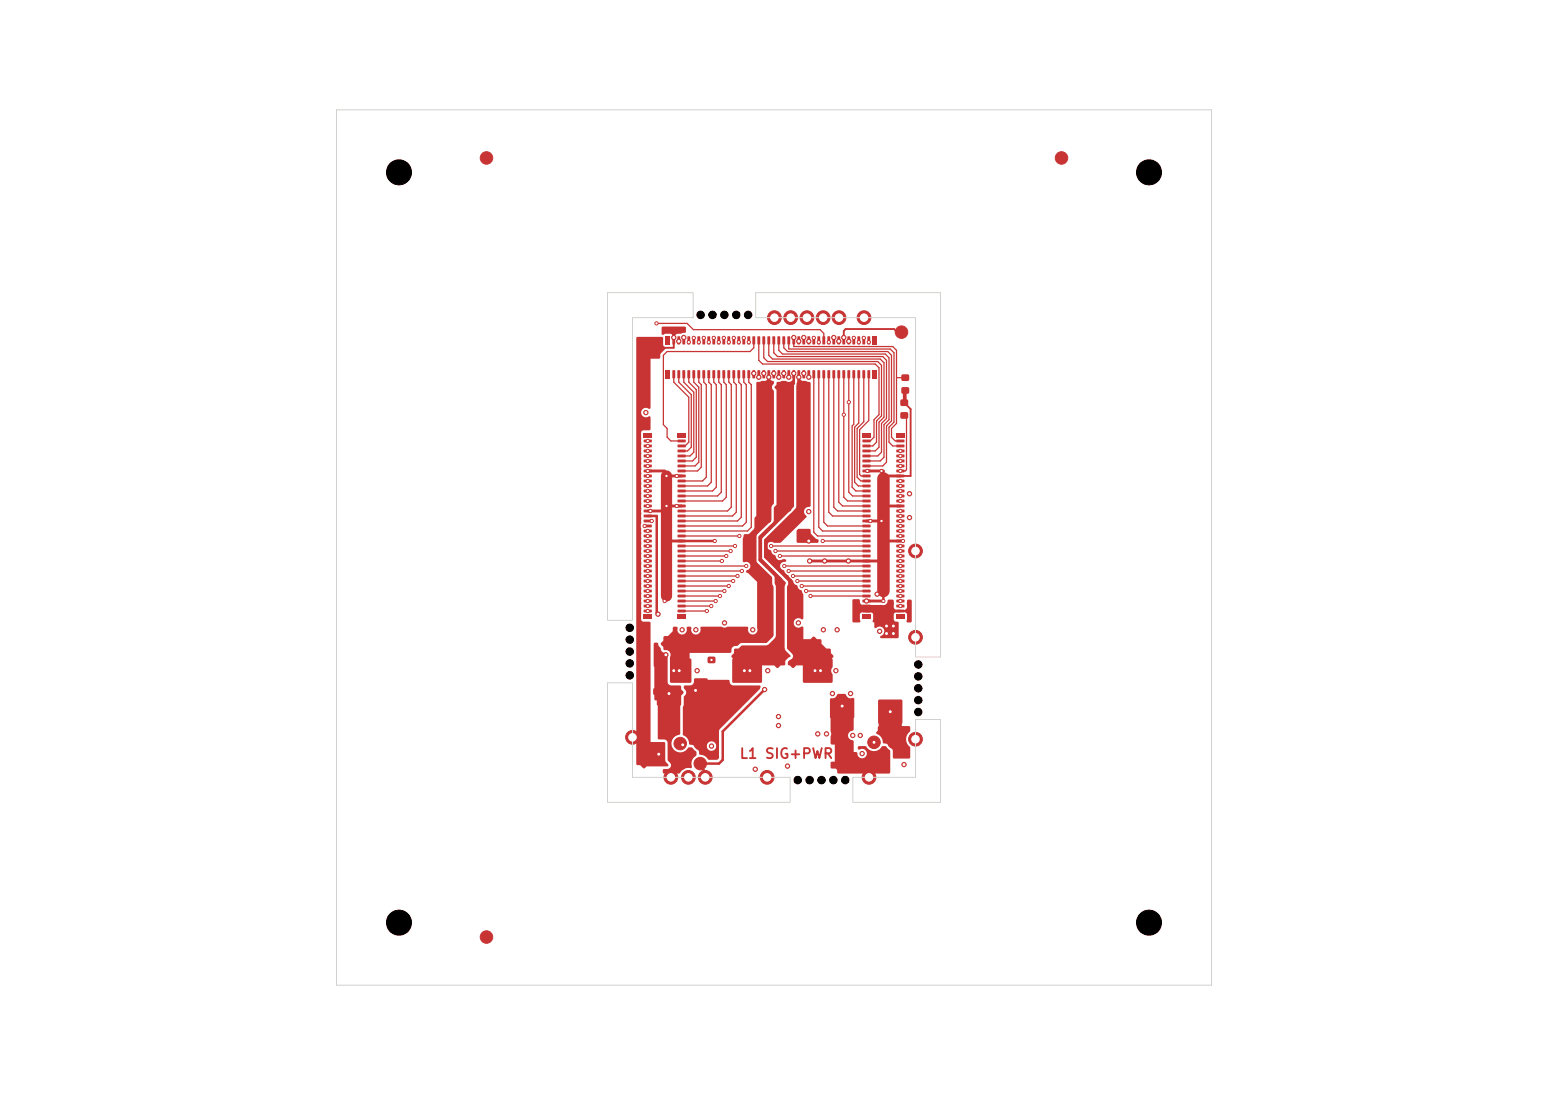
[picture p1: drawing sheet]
<svg xmlns="http://www.w3.org/2000/svg" width="297mm" height="210mm" viewBox="0 0 297 210" stroke-linecap="round" stroke-linejoin="round" font-family="sans-serif">
<defs><g id="words">
<text font-size="1.9" fill="#c83434" x="141.8" y="146">L1 SIG+PWR</text>
</g></defs>
<circle cx="134.4" cy="146.4" r="1.2" fill="#c83434" stroke="#c83434" stroke-width=".19"/>
<g fill="#c83434">
<path d="M129 64.5l.5 .1v1.5l-.5-.1z"/>
<path d="M129 71l.5 .1v1.5l-.5-.1z"/>
<path d="M130 64.5l.5 .1-.1 1.5-.4-.1z"/>
<path d="M130 71l.5 .1-.1 1.5-.4-.1z"/>
<path d="M131 64.5l.5 .1-.1 1.5-.5-.1z"/>
<path d="M131 71l.5 .1-.1 1.5-.5-.1z"/>
<path d="M131.9 64.5l.5 .1-.1 1.5-.4-.1z"/>
<path d="M131.9 71l.5 .1-.1 1.5-.4-.1z"/>
<path d="M132.9 64.5l.5 .1-.1 1.5-.5-.1z"/>
<path d="M132.9 71l.5 .1-.1 1.5-.5-.1z"/>
<path d="M133.8 64.5l.5 .1v1.5l-.5-.1z"/>
<path d="M133.8 71l.5 .1v1.5l-.5-.1z"/>
<path d="M134.8 64.5l.5 .1-.1 1.5-.4-.1z"/>
<path d="M134.8 71l.5 .1-.1 1.5-.4-.1z"/>
<path d="M135.8 64.5l.5 .1-.1 1.5-.5-.1z"/>
<path d="M135.8 71l.5 .1-.1 1.5-.5-.1z"/>
<path d="M136.7 64.5l.5 .1-.1 1.5-.4-.1z"/>
<path d="M136.7 71l.5 .1-.1 1.5-.4-.1z"/>
<path d="M137.7 64.5l.5 .1-.1 1.5-.5-.1z"/>
<path d="M137.7 71l.5 .1-.1 1.5-.5-.1z"/>
<path d="M138.6 64.5l.5 .1v1.5l-.5-.1z"/>
<path d="M138.6 71l.5 .1v1.5l-.5-.1z"/>
<path d="M139.6 64.5l.5 .1-.1 1.5-.4-.1z"/>
<path d="M139.6 71l.5 .1-.1 1.5-.4-.1z"/>
<path d="M140.6 64.5l.5 .1-.1 1.5-.5-.1z"/>
<path d="M140.6 71l.5 .1-.1 1.5-.5-.1z"/>
<path d="M141.5 64.5l.5 .1-.1 1.5-.4-.1z"/>
<path d="M141.5 71l.5 .1-.1 1.5-.4-.1z"/>
<path d="M142.5 64.5l.5 .1-.1 1.5-.5-.1z"/>
<path d="M142.5 71l.5 .1-.1 1.5-.5-.1z"/>
<path d="M143.4 64.5l.5 .1v1.5l-.5-.1z"/>
<path d="M143.4 71l.5 .1v1.5l-.5-.1z"/>
<path d="M144.4 64.5l.5 .1-.1 1.5-.4-.1z"/>
<path d="M144.4 71l.5 .1-.1 1.5-.4-.1z"/>
<path d="M145.3 64.5l.5 .1v1.5l-.5-.1z"/>
<path d="M145.3 71l.5 .1v1.5l-.5-.1z"/>
<path d="M146.3 64.5l.5 .1-.1 1.5-.4-.1z"/>
<path d="M146.3 71l.5 .1-.1 1.5-.4-.1z"/>
<path d="M147.3 64.5l.5 .1-.1 1.5-.5-.1z"/>
<path d="M147.3 71l.5 .1-.1 1.5-.5-.1z"/>
<path d="M148.2 64.5l.5 .1v1.5l-.5-.1z"/>
<path d="M148.2 71l.5 .1v1.5l-.5-.1z"/>
<path d="M149.2 64.5l.5 .1-.1 1.5-.4-.1z"/>
<path d="M149.2 71l.5 .1-.1 1.5-.4-.1z"/>
<path d="M150.1 64.5l.5 .1v1.5l-.5-.1z"/>
<path d="M150.1 71l.5 .1v1.5l-.5-.1z"/>
<path d="M151.1 64.5l.5 .1-.1 1.5-.4-.1z"/>
<path d="M151.1 71l.5 .1-.1 1.5-.4-.1z"/>
<path d="M152.1 64.5l.5 .1-.1 1.5-.5-.1z"/>
<path d="M152.1 71l.5 .1-.1 1.5-.5-.1z"/>
<path d="M153 64.5l.5 .1-.1 1.5-.4-.1z"/>
<path d="M153 71l.5 .1-.1 1.5-.4-.1z"/>
<path d="M154 64.5l.5 .1-.1 1.5-.4-.1z"/>
<path d="M154 71l.5 .1-.1 1.5-.4-.1z"/>
<path d="M154.9 64.5l.5 .1v1.5l-.5-.1z"/>
<path d="M154.9 71l.5 .1v1.5l-.5-.1z"/>
<path d="M155.9 64.5l.5 .1-.1 1.5-.4-.1z"/>
<path d="M155.9 71l.5 .1-.1 1.5-.4-.1z"/>
<path d="M156.9 64.5l.5 .1-.1 1.5-.5-.1z"/>
<path d="M156.9 71l.5 .1-.1 1.5-.5-.1z"/>
<path d="M157.8 64.5l.5 .1-.1 1.5-.4-.1z"/>
<path d="M157.8 71l.5 .1-.1 1.5-.4-.1z"/>
<path d="M158.8 64.5l.5 .1-.1 1.5-.5-.1z"/>
<path d="M158.8 71l.5 .1-.1 1.5-.5-.1z"/>
<path d="M159.7 64.5l.5 .1v1.5l-.5-.1z"/>
<path d="M159.7 71l.5 .1v1.5l-.5-.1z"/>
<path d="M160.7 64.5l.5 .1-.1 1.5-.4-.1z"/>
<path d="M160.7 71l.5 .1-.1 1.5-.4-.1z"/>
<path d="M161.7 64.5l.5 .1-.1 1.5-.5-.1z"/>
<path d="M161.7 71l.5 .1-.1 1.5-.5-.1z"/>
<path d="M162.6 64.5l.5 .1-.1 1.5-.4-.1z"/>
<path d="M162.6 71l.5 .1-.1 1.5-.4-.1z"/>
<path d="M163.6 64.5l.5 .1-.1 1.5-.5-.1z"/>
<path d="M163.6 71l.5 .1-.1 1.5-.5-.1z"/>
<path d="M164.5 64.5l.5 .1v1.5l-.5-.1z"/>
<path d="M164.5 71l.5 .1v1.5l-.5-.1z"/>
<path d="M165.5 64.5l.5 .1-.1 1.5-.4-.1z"/>
<path d="M165.5 71l.5 .1-.1 1.5-.4-.1z"/>
<path d="M166.5 64.5l.5 .1-.1 1.5-.5-.1z"/>
<path d="M166.5 71l.5 .1-.1 1.5-.5-.1z"/>
<path d="M127.7 64.5h.9v1.6h-.9z"/>
<path d="M127.7 71h.9v1.6h-.9z"/>
<path d="M167.4 64.5h.8v1.6h-.8z"/>
<path d="M167.4 71h.8v1.6h-.8z"/>
</g>
<g fill="#c83434" stroke="#c83434" stroke-width=".19">
<circle cx="167.7" cy="142.4" r="1.2"/>
<circle cx="148.4" cy="125.6" r=".72"/>
</g>
<g fill="#c83434">
<path d="M172 84.3h1.5v.5h-1.5z"/>
<path d="M165.5 84.3h1.5v.5h-1.5z"/>
<path d="M172 85.3h1.5v.4l-1.5 .1z"/>
<path d="M165.5 85.3h1.5v.4l-1.5 .1z"/>
<path d="M172 86.3l1.5-.1v.5l-1.5 .1z"/>
<path d="M165.5 86.3l1.5-.1v.5l-1.5 .1z"/>
<path d="M172 87.2h1.5v.4l-1.5 .1z"/>
<path d="M165.5 87.2h1.5v.4l-1.5 .1z"/>
<path d="M172 88.2l1.5-.1v.5l-1.5 .1z"/>
<path d="M165.5 88.2l1.5-.1v.5l-1.5 .1z"/>
<path d="M172 89.1h1.5v.5h-1.5z"/>
<path d="M165.5 89.1h1.5v.5h-1.5z"/>
<path d="M172 90.1h1.5v.4l-1.5 .1z"/>
<path d="M165.5 90.1h1.5v.4l-1.5 .1z"/>
<path d="M172 91h1.5v.5l-1.5 .1z"/>
<path d="M165.5 91h1.5v.5l-1.5 .1z"/>
<path d="M172 92h1.5v.4l-1.5 .1z"/>
<path d="M165.5 92h1.5v.4l-1.5 .1z"/>
<path d="M172 93l1.5-.1v.5l-1.5 .1z"/>
<path d="M165.5 93l1.5-.1v.5l-1.5 .1z"/>
<path d="M172 93.9h1.5v.5h-1.5z"/>
<path d="M165.5 93.9h1.5v.5h-1.5z"/>
<path d="M172 94.9h1.5v.4l-1.5 .1z"/>
<path d="M165.5 94.9h1.5v.4l-1.5 .1z"/>
<path d="M172 95.8h1.5v.5h-1.5z"/>
<path d="M165.5 95.8h1.5v.5h-1.5z"/>
<path d="M172 96.8h1.5v.4l-1.5 .1z"/>
<path d="M165.5 96.8h1.5v.4l-1.5 .1z"/>
<path d="M172 97.8l1.5-.1v.5l-1.5 .1z"/>
<path d="M165.5 97.8l1.5-.1v.5l-1.5 .1z"/>
<path d="M172 98.7h1.5v.5h-1.5z"/>
<path d="M165.5 98.7h1.5v.5h-1.5z"/>
<path d="M172 99.7h1.5v.4l-1.5 .1z"/>
<path d="M165.5 99.7h1.5v.4l-1.5 .1z"/>
<path d="M172 100.6h1.5v.5h-1.5z"/>
<path d="M165.5 100.6h1.5v.5h-1.5z"/>
<path d="M172 101.6h1.5v.4l-1.5 .1z"/>
<path d="M165.5 101.6h1.5v.4l-1.5 .1z"/>
<path d="M172 102.6l1.5-.1v.5l-1.5 .1z"/>
<path d="M165.5 102.6l1.5-.1v.5l-1.5 .1z"/>
<path d="M172 103.5h1.5v.4l-1.5 .1z"/>
<path d="M165.5 103.5h1.5v.4l-1.5 .1z"/>
<path d="M172 104.5h1.5v.4l-1.5 .1z"/>
<path d="M165.5 104.5h1.5v.4l-1.5 .1z"/>
<path d="M172 105.4h1.5v.5h-1.5z"/>
<path d="M165.5 105.4h1.5v.5h-1.5z"/>
<path d="M172 106.4h1.5v.4l-1.5 .1z"/>
<path d="M165.5 106.4h1.5v.4l-1.5 .1z"/>
<path d="M172 107.4l1.5-.1v.5l-1.5 .1z"/>
<path d="M165.5 107.4l1.5-.1v.5l-1.5 .1z"/>
<path d="M172 108.3h1.5v.4l-1.5 .1z"/>
<path d="M165.5 108.3h1.5v.4l-1.5 .1z"/>
<path d="M172 109.3l1.5-.1v.5l-1.5 .1z"/>
<path d="M165.5 109.3l1.5-.1v.5l-1.5 .1z"/>
<path d="M172 110.2h1.5v.5h-1.5z"/>
<path d="M165.5 110.2h1.5v.5h-1.5z"/>
<path d="M172 111.2h1.5v.4l-1.5 .1z"/>
<path d="M165.5 111.2h1.5v.4l-1.5 .1z"/>
<path d="M172 112.2l1.5-.1v.5l-1.5 .1z"/>
<path d="M165.5 112.2l1.5-.1v.5l-1.5 .1z"/>
<path d="M172 113.1h1.5v.4l-1.5 .1z"/>
<path d="M165.5 113.1h1.5v.4l-1.5 .1z"/>
<path d="M172 114.1l1.5-.1v.5l-1.5 .1z"/>
<path d="M165.5 114.1l1.5-.1v.5l-1.5 .1z"/>
<path d="M172 115h1.5v.5h-1.5z"/>
<path d="M165.5 115h1.5v.5h-1.5z"/>
<path d="M172 116h1.5v.4l-1.5 .1z"/>
<path d="M165.5 116h1.5v.4l-1.5 .1z"/>
<path d="M172 117l1.5-.1v.5l-1.5 .1z"/>
<path d="M165.5 117l1.5-.1v.5l-1.5 .1z"/>
<path d="M172 83h1.5v.8h-1.5z"/>
<path d="M165.5 83h1.5v.8h-1.5z"/>
<path d="M172 117.9h1.5v.8h-1.5z"/>
<path d="M165.5 117.9h1.5v.8h-1.5z"/>
<path d="M172.8 79.1h1.4v1.1h-1.4z"/>
<path d="M172.8 76.7h1.4v1.1h-1.4z"/>
</g>
<g fill="#c83434" stroke="#c83434" stroke-width=".19">
<circle cx="121.4" cy="141.4" r="1.32"/>
<circle cx="128.7" cy="149.1" r="1.32"/>
<circle cx="93.3" cy="30.3" r="1.2"/>
</g>
<g fill="#c83434">
<path d="M135.8 123.6h1.4v1.1h-1.4z"/>
<path d="M135.8 126h1.4v1.1h-1.4z"/>
</g>
<g fill="#c83434" stroke="#c83434" stroke-width=".19">
<circle cx="165.8" cy="60.9" r="1.32"/>
<circle cx="157.9" cy="60.9" r="1.32"/>
<circle cx="167.7" cy="146.2" r="1.2"/>
</g>
<g fill="#c83434">
<path d="M130 84.3h1.5l.1 .5h-1.5z"/>
<path d="M123.5 84.3h1.5l.1 .5h-1.5z"/>
<path d="M130 85.3h1.5l.1 .4-1.5 .1z"/>
<path d="M123.5 85.3h1.5l.1 .4-1.5 .1z"/>
<path d="M130 86.3l1.5-.1 .1 .5-1.5 .1z"/>
<path d="M123.5 86.3l1.5-.1 .1 .5-1.5 .1z"/>
<path d="M130 87.2h1.5l.1 .4-1.5 .1z"/>
<path d="M123.5 87.2h1.5l.1 .4-1.5 .1z"/>
<path d="M130 88.2l1.5-.1 .1 .5-1.5 .1z"/>
<path d="M123.5 88.2l1.5-.1 .1 .5-1.5 .1z"/>
<path d="M130 89.1h1.5l.1 .5h-1.5z"/>
<path d="M123.5 89.1h1.5l.1 .5h-1.5z"/>
<path d="M130 90.1h1.5l.1 .4-1.5 .1z"/>
<path d="M123.5 90.1h1.5l.1 .4-1.5 .1z"/>
<path d="M130 91h1.5l.1 .5-1.5 .1z"/>
<path d="M123.5 91h1.5l.1 .5-1.5 .1z"/>
<path d="M130 92h1.5l.1 .4-1.5 .1z"/>
<path d="M123.5 92h1.5l.1 .4-1.5 .1z"/>
<path d="M130 93l1.5-.1 .1 .5-1.5 .1z"/>
<path d="M123.5 93l1.5-.1 .1 .5-1.5 .1z"/>
<path d="M130 93.9h1.5l.1 .5h-1.5z"/>
<path d="M123.5 93.9h1.5l.1 .5h-1.5z"/>
<path d="M130 94.9h1.5l.1 .4-1.5 .1z"/>
<path d="M123.5 94.9h1.5l.1 .4-1.5 .1z"/>
<path d="M130 95.8h1.5l.1 .5h-1.5z"/>
<path d="M123.5 95.8h1.5l.1 .5h-1.5z"/>
<path d="M130 96.8h1.5l.1 .4-1.5 .1z"/>
<path d="M123.5 96.8h1.5l.1 .4-1.5 .1z"/>
<path d="M130 97.8l1.5-.1 .1 .5-1.5 .1z"/>
<path d="M123.5 97.8l1.5-.1 .1 .5-1.5 .1z"/>
<path d="M130 98.7h1.5l.1 .5h-1.5z"/>
<path d="M123.5 98.7h1.5l.1 .5h-1.5z"/>
<path d="M130 99.7h1.5l.1 .4-1.5 .1z"/>
<path d="M123.5 99.7h1.5l.1 .4-1.5 .1z"/>
<path d="M130 100.6h1.5l.1 .5h-1.5z"/>
<path d="M123.5 100.6h1.5l.1 .5h-1.5z"/>
<path d="M130 101.6h1.5l.1 .4-1.5 .1z"/>
<path d="M123.5 101.6h1.5l.1 .4-1.5 .1z"/>
<path d="M130 102.6l1.5-.1 .1 .5-1.5 .1z"/>
<path d="M123.5 102.6l1.5-.1 .1 .5-1.5 .1z"/>
<path d="M130 103.5h1.5l.1 .4-1.5 .1z"/>
<path d="M123.5 103.5h1.5l.1 .4-1.5 .1z"/>
<path d="M130 104.5h1.5l.1 .4-1.5 .1z"/>
<path d="M123.5 104.5h1.5l.1 .4-1.5 .1z"/>
<path d="M130 105.4h1.5l.1 .5h-1.5z"/>
<path d="M123.5 105.4h1.5l.1 .5h-1.5z"/>
<path d="M130 106.4h1.5l.1 .4-1.5 .1z"/>
<path d="M123.5 106.4h1.5l.1 .4-1.5 .1z"/>
<path d="M130 107.4l1.5-.1 .1 .5-1.5 .1z"/>
<path d="M123.5 107.4l1.5-.1 .1 .5-1.5 .1z"/>
<path d="M130 108.3h1.5l.1 .4-1.5 .1z"/>
<path d="M123.5 108.3h1.5l.1 .4-1.5 .1z"/>
<path d="M130 109.3l1.5-.1 .1 .5-1.5 .1z"/>
<path d="M123.5 109.3l1.5-.1 .1 .5-1.5 .1z"/>
<path d="M130 110.2h1.5l.1 .5h-1.5z"/>
<path d="M123.5 110.2h1.5l.1 .5h-1.5z"/>
<path d="M130 111.2h1.5l.1 .4-1.5 .1z"/>
<path d="M123.5 111.2h1.5l.1 .4-1.5 .1z"/>
<path d="M130 112.2l1.5-.1 .1 .5-1.5 .1z"/>
<path d="M123.5 112.2l1.5-.1 .1 .5-1.5 .1z"/>
<path d="M130 113.1h1.5l.1 .4-1.5 .1z"/>
<path d="M123.5 113.1h1.5l.1 .4-1.5 .1z"/>
<path d="M130 114.1l1.5-.1 .1 .5-1.5 .1z"/>
<path d="M123.5 114.1l1.5-.1 .1 .5-1.5 .1z"/>
<path d="M130 115h1.5l.1 .5h-1.5z"/>
<path d="M123.5 115h1.5l.1 .5h-1.5z"/>
<path d="M130 116h1.5l.1 .4-1.5 .1z"/>
<path d="M123.5 116h1.5l.1 .4-1.5 .1z"/>
<path d="M130 117l1.5-.1 .1 .5-1.5 .1z"/>
<path d="M123.5 117l1.5-.1 .1 .5-1.5 .1z"/>
<path d="M130 83h1.6v.8h-1.6z"/>
<path d="M123.5 83h1.6v.8h-1.6z"/>
<path d="M130 117.9h1.6v.8h-1.6z"/>
<path d="M123.5 117.9h1.6v.8h-1.6z"/>
</g>
<g fill="#c83434" stroke="#c83434" stroke-width=".19">
<circle cx="151.7" cy="60.9" r="1.32"/>
<circle cx="132.1" cy="149.1" r="1.32"/>
<circle cx="130.5" cy="142.6" r="1.2"/>
<circle cx="134.4" cy="142.6" r="1.2"/>
<circle cx="93.3" cy="179.7" r="1.2"/>
<circle cx="154.8" cy="60.9" r="1.32"/>
<circle cx="175.7" cy="105.7" r="1.32"/>
<circle cx="130.5" cy="146.4" r="1.2"/>
<circle cx="147.2" cy="149.1" r="1.32"/>
<circle cx="203.7" cy="30.3" r="1.2"/>
<circle cx="135.3" cy="149.1" r="1.32"/>
<circle cx="136.4" cy="122" r=".72"/>
</g>
<g fill="#c83434">
<path d="M173 71.9h1.4v1.1h-1.4z"/>
<path d="M173 74.3h1.4v1.1h-1.4z"/>
</g>
<g fill="#c83434" stroke="#c83434" stroke-width=".19">
<circle cx="155.6" cy="124.2" r=".72"/>
<circle cx="148.6" cy="60.9" r="1.32"/>
<circle cx="161" cy="60.9" r="1.32"/>
<circle cx="175.7" cy="141.8" r="1.32"/>
<circle cx="175.7" cy="122.2" r="1.32"/>
<circle cx="173" cy="63.7" r="1.2"/>
<circle cx="171.5" cy="142.4" r="1.2"/>
<circle cx="166.7" cy="149.1" r="1.32"/>
<circle cx="146.7" cy="132.2" r=".42"/>
<circle cx="126.4" cy="144.6" r=".42"/>
<circle cx="129.3" cy="64.7" r=".42"/>
<circle cx="169.1" cy="90.3" r=".31"/>
<circle cx="167" cy="99.9" r=".31"/>
<circle cx="131.2" cy="64.7" r=".42"/>
<circle cx="169.5" cy="115.3" r=".31"/>
<circle cx="165.4" cy="144.5" r=".42"/>
<circle cx="166.4" cy="90.3" r=".31"/>
<circle cx="155.2" cy="98.1" r=".42"/>
<circle cx="150.4" cy="71.6" r=".42"/>
<circle cx="129.8" cy="97" r=".31"/>
<circle cx="125" cy="99.9" r=".31"/>
<circle cx="127.9" cy="91.3" r=".31"/>
<circle cx="155.3" cy="107.6" r=".42"/>
<circle cx="136.5" cy="143.1" r=".42"/>
<circle cx="149.4" cy="137.4" r=".42"/>
<circle cx="158.2" cy="107.6" r=".42"/>
<circle cx="159.7" cy="133" r=".42"/>
<circle cx="127.5" cy="115.3" r=".31"/>
<circle cx="124.8" cy="98" r=".31"/>
<circle cx="169.1" cy="99.9" r=".31"/>
<circle cx="166.2" cy="115.3" r=".42"/>
<circle cx="151.3" cy="72.3" r=".42"/>
<circle cx="124.3" cy="115.3" r=".31"/>
<circle cx="124.3" cy="90.3" r=".31"/>
<circle cx="165" cy="141.1" r=".42"/>
<circle cx="163.2" cy="133" r=".42"/>
<circle cx="144.9" cy="147.5" r=".42"/>
<circle cx="149.4" cy="139.2" r=".42"/>
<circle cx="173.3" cy="103.8" r=".31"/>
<circle cx="127.9" cy="97" r=".31"/>
<circle cx="173.4" cy="146.6" r=".42"/>
<circle cx="156.9" cy="140.8" r=".42"/>
<circle cx="129.8" cy="91.3" r=".31"/>
<circle cx="124.3" cy="107.6" r=".31"/>
<circle cx="137.1" cy="103.8" r=".31"/>
<circle cx="130.2" cy="65.5" r=".42"/>
<circle cx="162.8" cy="107.6" r=".42"/>
<circle cx="158.6" cy="140.8" r=".42"/>
<circle cx="168.3" cy="113.9" r=".42"/>
<circle cx="163.6" cy="141.1" r=".42"/>
<circle cx="123.9" cy="79.1" r=".42"/>
<circle cx="151.1" cy="146.9" r=".42"/>
<circle cx="131" cy="142.8" r=".42"/>
<circle cx="124.3" cy="84.6" r=".31"/>
<circle cx="132.2" cy="65.6" r=".31"/>
<circle cx="133.1" cy="64.8" r=".31"/>
<circle cx="124.3" cy="85.5" r=".31"/>
<circle cx="134.1" cy="65.6" r=".31"/>
<circle cx="124.3" cy="86.5" r=".31"/>
<circle cx="124.3" cy="87.4" r=".31"/>
<circle cx="135" cy="64.8" r=".31"/>
<circle cx="136" cy="65.6" r=".31"/>
<circle cx="124.3" cy="88.4" r=".31"/>
<circle cx="124.3" cy="89.4" r=".31"/>
<circle cx="136.9" cy="64.8" r=".31"/>
<circle cx="137.9" cy="65.6" r=".31"/>
<circle cx="124.3" cy="91.3" r=".31"/>
<circle cx="138.9" cy="64.8" r=".31"/>
<circle cx="124.3" cy="92.2" r=".31"/>
<circle cx="124.3" cy="93.2" r=".31"/>
<circle cx="139.8" cy="65.6" r=".31"/>
<circle cx="124.3" cy="94.2" r=".31"/>
<circle cx="140.8" cy="64.8" r=".31"/>
<circle cx="141.7" cy="65.6" r=".31"/>
<circle cx="124.3" cy="95.1" r=".31"/>
<circle cx="142.7" cy="64.8" r=".31"/>
<circle cx="124.3" cy="96.1" r=".31"/>
<circle cx="143.7" cy="65.6" r=".31"/>
<circle cx="124.3" cy="97" r=".31"/>
<circle cx="144.6" cy="71.6" r=".42"/>
<circle cx="155.2" cy="103.8" r=".42"/>
<circle cx="145.6" cy="72.3" r=".42"/>
<circle cx="146.5" cy="71.6" r=".42"/>
<circle cx="129.3" cy="128.6" r=".42"/>
<circle cx="147.5" cy="72.3" r=".42"/>
<circle cx="130.3" cy="128.6" r=".42"/>
<circle cx="160.4" cy="128.6" r=".42"/>
<circle cx="139" cy="119.5" r=".42"/>
<circle cx="144.4" cy="120.8" r=".42"/>
<circle cx="136.5" cy="126.6" r=".31"/>
<circle cx="174.5" cy="99.3" r=".42"/>
<circle cx="168.8" cy="121.1" r=".42"/>
<circle cx="133.5" cy="120.8" r=".42"/>
<circle cx="130.9" cy="120.8" r=".42"/>
<circle cx="148.5" cy="71.6" r=".42"/>
<circle cx="147.3" cy="128.6" r=".42"/>
<circle cx="167.7" cy="142.4" r=".42"/>
<circle cx="174.5" cy="94.7" r=".42"/>
<circle cx="158" cy="120.8" r=".42"/>
<circle cx="153.2" cy="119.5" r=".42"/>
<circle cx="160.6" cy="120.8" r=".42"/>
<circle cx="133.8" cy="128.6" r=".42"/>
<circle cx="149.4" cy="72.3" r=".42"/>
<circle cx="152.3" cy="64.7" r=".42"/>
<circle cx="143.9" cy="128.6" r=".42"/>
<circle cx="152.3" cy="71.6" r=".42"/>
<circle cx="142.8" cy="128.6" r=".42"/>
<circle cx="172.7" cy="114.3" r=".31"/>
<circle cx="153.3" cy="65.5" r=".42"/>
<circle cx="157.4" cy="128.6" r=".42"/>
<circle cx="156.4" cy="128.6" r=".42"/>
<circle cx="153.3" cy="72.3" r=".42"/>
<circle cx="154.2" cy="64.7" r=".42"/>
<circle cx="172.7" cy="115.3" r=".31"/>
<circle cx="154.2" cy="71.6" r=".42"/>
<circle cx="172.7" cy="116.2" r=".31"/>
<circle cx="155.2" cy="65.5" r=".42"/>
<circle cx="155.2" cy="72.3" r=".42"/>
<circle cx="172.7" cy="93.2" r=".31"/>
<circle cx="156.1" cy="64.8" r=".31"/>
<circle cx="157.1" cy="65.6" r=".31"/>
<circle cx="172.7" cy="92.2" r=".31"/>
<circle cx="126" cy="62" r=".31"/>
<circle cx="123.7" cy="100.9" r=".31"/>
<circle cx="172.7" cy="90.3" r=".31"/>
<circle cx="159" cy="65.6" r=".31"/>
<circle cx="160" cy="64.7" r=".42"/>
<circle cx="151.3" cy="109.5" r=".31"/>
<circle cx="152.1" cy="110.5" r=".31"/>
<circle cx="160.9" cy="65.5" r=".42"/>
<circle cx="161.9" cy="64.7" r=".42"/>
<circle cx="161.9" cy="79.5" r=".31"/>
<circle cx="162.9" cy="65.5" r=".42"/>
<circle cx="153" cy="111.4" r=".31"/>
<circle cx="162.9" cy="77.1" r=".31"/>
<circle cx="163.8" cy="64.8" r=".31"/>
<circle cx="172.7" cy="89.4" r=".31"/>
<circle cx="164.8" cy="65.6" r=".31"/>
<circle cx="172.7" cy="88.4" r=".31"/>
<circle cx="165.7" cy="64.8" r=".31"/>
<circle cx="172.7" cy="87.4" r=".31"/>
<circle cx="172.7" cy="86.5" r=".31"/>
<circle cx="166.7" cy="65.6" r=".31"/>
<circle cx="172.7" cy="94.2" r=".31"/>
<circle cx="172.7" cy="95.1" r=".31"/>
<circle cx="172.7" cy="96.1" r=".31"/>
<circle cx="172.7" cy="98" r=".31"/>
<circle cx="172.7" cy="99" r=".31"/>
<circle cx="172.7" cy="99.9" r=".31"/>
<circle cx="172.7" cy="100.9" r=".31"/>
<circle cx="172.7" cy="101.8" r=".31"/>
<circle cx="172.7" cy="102.8" r=".31"/>
<circle cx="157.9" cy="103.8" r=".31"/>
<circle cx="172.7" cy="104.7" r=".31"/>
<circle cx="147.9" cy="104.7" r=".31"/>
<circle cx="172.7" cy="105.7" r=".31"/>
<circle cx="148.8" cy="105.7" r=".31"/>
<circle cx="172.7" cy="106.6" r=".31"/>
<circle cx="149.6" cy="106.6" r=".31"/>
<circle cx="172.7" cy="107.6" r=".31"/>
<circle cx="172.7" cy="108.6" r=".31"/>
<circle cx="150.5" cy="108.6" r=".31"/>
<circle cx="172.7" cy="109.5" r=".31"/>
<circle cx="172.7" cy="110.5" r=".31"/>
<circle cx="172.7" cy="111.4" r=".31"/>
<circle cx="172.7" cy="112.4" r=".31"/>
<circle cx="153.8" cy="112.4" r=".31"/>
<circle cx="172.7" cy="113.3" r=".31"/>
<circle cx="154.7" cy="113.3" r=".31"/>
<circle cx="155.5" cy="114.3" r=".31"/>
<circle cx="170.1" cy="121.5" r=".42"/>
<circle cx="171.4" cy="120.1" r=".42"/>
<circle cx="171.4" cy="121.5" r=".42"/>
<circle cx="170.1" cy="120.1" r=".42"/>
<circle cx="133.5" cy="132.4" r=".42"/>
<circle cx="127.8" cy="125.6" r=".42"/>
<circle cx="128.4" cy="133" r=".42"/>
<circle cx="161.6" cy="135.4" r=".42"/>
<circle cx="126.2" cy="117.8" r=".42"/>
<circle cx="124.3" cy="101.8" r=".31"/>
<circle cx="141.9" cy="102.8" r=".31"/>
<circle cx="124.3" cy="102.8" r=".31"/>
<circle cx="124.3" cy="103.8" r=".31"/>
<circle cx="141" cy="104.7" r=".31"/>
<circle cx="124.3" cy="104.7" r=".31"/>
<circle cx="140.2" cy="105.7" r=".31"/>
<circle cx="124.3" cy="105.7" r=".31"/>
<circle cx="139.3" cy="106.6" r=".31"/>
<circle cx="124.3" cy="106.6" r=".31"/>
<circle cx="138.5" cy="107.6" r=".31"/>
<circle cx="143.2" cy="108.6" r=".31"/>
<circle cx="124.3" cy="108.6" r=".31"/>
<circle cx="142.3" cy="109.5" r=".31"/>
<circle cx="124.3" cy="109.5" r=".31"/>
<circle cx="141.5" cy="110.5" r=".31"/>
<circle cx="124.3" cy="110.5" r=".31"/>
<circle cx="140.7" cy="111.4" r=".31"/>
<circle cx="124.3" cy="111.4" r=".31"/>
<circle cx="139.8" cy="112.4" r=".31"/>
<circle cx="124.3" cy="112.4" r=".31"/>
<circle cx="139" cy="113.3" r=".31"/>
<circle cx="124.3" cy="113.3" r=".31"/>
<circle cx="138.1" cy="114.3" r=".31"/>
<circle cx="124.3" cy="114.3" r=".31"/>
<circle cx="137.3" cy="115.3" r=".31"/>
<circle cx="136.5" cy="116.2" r=".31"/>
<circle cx="124.3" cy="116.2" r=".31"/>
<circle cx="135.6" cy="117.2" r=".31"/>
<circle cx="124.3" cy="117.2" r=".31"/>
<circle cx="170.8" cy="136.5" r=".42"/>
</g>
<path d="M147.5 72.2v1.3M152.3 72.2v1.3l-.9 .9M153.3 72.2v1.4M124.3 99h1.7v18.5l.2 .3M127.5 90.3v25M169.5 90.3v25M130.8 103.8h6.3M166.2 116.2v1h6.5M128.4 133v12.7l.7 .7h1.4M146.7 132.2l-8 8.1v5.4l-.8 .7h-3.5M134.7 147.4l.6 .6" fill="none" stroke="#c83434" stroke-width=".48"/>
<path d="M129.3 65.9v.8h-6.6v77l1 .9h2.7M173 63.7h-.9l-.6-.6h-9.3l-.3 .4v1.4M173.5 77.2l1.2 1.3v12.8h-2M122.4 141.4h.3" fill="none" stroke="#c83434" stroke-width=".36"/>
<g fill="none" stroke="#c83434" stroke-width=".24">
<path d="M126 62h5.8l1.2 1.2h24.3l.8 .7v1.4M129.3 71.8v1.5l2.9 2.9v8.6l-.8 .7h-.6M130.2 71.8v1.5l2.4 2.4v10.1l-.7 .7h-1.1M131.2 71.8v1.5l1.9 1.9v11.5l-.7 .7h-1.6M132.2 71.8v1.5l1.4 1.4v13l-.7 .7h-2.1M133.1 71.8v1.5l1 1v14.3l-.7 .8h-2.6M134.1 71.8v1.5l.4 .5v15.8l-.7 .7h-3M135 71.8v1.5l.5 .5v17.7l-.7 .7h-4M136 71.8v1.5l.5 .5v18.7l-.8 .7h-4.9M136.9 71.8v1.5l.5 .5v19.6l-.7 .8h-5.9M137.9 71.8v1.5l.5 .5v20.6l-.7 .7h-6.9M138.9 71.8v1.5l.4 .5v21.6l-.7 .7h-7.8"/>
<path d="M139.8 71.8v1.5l.5 .5v23.5l-.7 .7h-8.8M140.8 71.8v1.5l.5 .5v24.4l-.8 .8h-9.7M141.7 71.8v1.5l.5 .5v25.4l-.7 .7h-10.7M142.7 71.8v1.5l.5 .5v26.4l-.7 .7h-11.7M143.7 71.8v1.5l.4 .5v27.3l-.7 .7h-12.6M144.6 65.9v.8l-.7 .7h-15.9l-.7 .7v13.4l.7 .7v1.6l.7 .8h2.1M145.6 65.9v3.2l.7 .7h21.6l.7 .7v9l-.9 1v3.3l-.7 .8h-.8M146.5 65.9v2.7l.8 .7h21.1l.7 .8v9.7l-.9 .9v4.1l-.8 .7h-1.2M147.5 65.9v2.2l.7 .8h20.7l.7 .7v10.4l-1 1v4.8l-.7 .7h-1.7M148.5 65.9v1.8l.7 .7h20.2l.7 .7v11.2l-1 .9v5.5l-.7 .7h-2.2M149.4 65.9v1.3l.7 .7h19.7l.8 .7v11.9l-1 1v6.2l-.7 .7h-2.7M150.4 65.9v.8l.7 .7h19.2l.7 .7v12.6l-.9 1v6.9l-.7 .8h-3.2"/>
<path d="M151.3 65.9v1h19.5l.7 .8v13.3l-.9 .9v2.9l.7 .7h1.4M152.3 65.9v.6h19l.7 .7v14l-1 1v1.6l.8 .8h.9M156.1 71.8v30.3l.8 .7h9.3M157.1 72.3v28.8l.7 .7h8.4M158.1 72.3v27.9l.7 .7h7.4M159 72.3v25.9l.7 .8h6.5M160 72.3v25l.7 .7h5.5M160.9 72.3v24l.8 .7h4.5M161.9 72.3v23.1l.7 .7h3.6M162.9 72.3v22.1l.7 .7h2.6M163.8 72.3v9.1l-.3 .3v11.7l.7 .8h2M164.8 72.3v8.8l-.8 .8v10.6l.7 .7h1.5"/>
<path d="M165.7 72.3v8.6l-1.2 1.3v9.3l.7 .7h1M166.7 72.3v8.4l-1.8 1.7v8.6l.3 .3h1M172 72.4h1.7M173.5 79.7l.4 .4v10l-.2 .2h-1M130.8 102.8h11.1M130.8 109.5h11.5M130.8 110.5h10.7M130.8 111.4h9.9M130.8 104.7h10.2M130.8 105.7h9.4M130.8 106.6h8.5M130.8 108.6h12.4"/>
<path d="M130.8 112.4h9M130.8 113.3h8.2M130.8 114.3h7.3M130.8 107.6h7.7M130.8 115.3h6.5M130.8 116.2h5.7M130.8 117.2h4.8M147.9 104.7h18.3M148.8 105.7h17.4M149.6 106.6h16.6M150.5 108.6h15.7M151.3 109.5h14.9"/>
<path d="M152.1 110.5h14.1M153 111.4h13.2M153.8 112.4h12.4M154.7 113.3h11.5M155.5 114.3h10.7M157.9 103.8h8.3"/>
</g>
<path d="M173.6 74.9v2.3M147.5 99.8l-2.7 2.6v5.6l3 2.9v1.7M151.4 97.6l-5.5 5.5v4.3l3.8 3.7v1.5M153.3 97.4l-6.4 6.3v3.1l4.7 4.6v1.2M133.5 132.4v8.3l.9 .9v1" fill="none" stroke="#c83434" stroke-width=".72"/>
<path d="M124.3 90.3h3.2M124.3 98h3.2M127.5 97h3.3M127.5 91.3h3.3M166.2 99.9h3.3M166.2 90.3h3.3M169.5 97h3.2M169.5 91.3h3.2M127.5 103.8h3.3M155.3 107.6h14.2M166.2 115.3h3.3M169.5 103.8h3.2" fill="none" stroke="#c83434" stroke-width=".55"/>
<path d="M169.5 91.8v21.5" fill="none" stroke="#c83434" stroke-width="2.4"/>
<path d="M127.9 91.3v23" fill="none" stroke="#c83434" stroke-width="2.2"/>
<path d="M147.8 112.6v9.1l-1 1h-15.8l-1.2 1.2v4.7M149.7 112.6v11.5l-1 1h-4.2l-1.2 1.2v2.3M151.6 112.6v11.5l1 1h3.1l1.2 1.2v2.3" fill="none" stroke="#c83434" stroke-width="1.2"/>
<path d="M147.5 73.5v26.3M151.4 74.4v23.2M153.3 73.6v23.8" fill="none" stroke="#c83434" stroke-width=".96"/>
<path d="M170.1 117.2v2.9M127.8 125.6v6.8l.6 .6M161.6 135.4v10.1l.9 .9h5.2v-.2M170.8 136.5v4l.7 .7v1.2M129.7 147l-1 1M167.4 147.3l-.7 .7" fill="none" stroke="#c83434" stroke-width=".6"/>
<g fill="#c83434">
<path d="M163.6 115l1.1-.1 .3 .2a.82 .82 0 0 0 .9 1l3.3-.1a.86 .86 0 0 0 1.1-.9l1.1-.1 .1 .8a.91 .91 0 0 0 .4 1.1l.1 .1 .1 .3-.6 .4v1.1a.67 .67 0 0 0 .8 .5l.1 3-3.3 .1a.33 .33 0 0 1-.2-.4 .33 .33 0 0 1 .4-.2 .93 .93 0 0 0 .1-1.4 .93 .93 0 0 0-1.4 .1l-.2-.1-.1-1-.3-.2 .1-1.3-.3-.4h-1.9l-.3 .4v1.4h-1.4z"/>
<path d="M174.1 115.1l.6-.1 .2 .2v3.9l-.1 .3h-.7l-.2-.2 .1-1.3-.3-.4a.26 .26 0 0 1-.3-.2 .26 .26 0 0 1 .1-.3 .87 .87 0 0 0 .5-1.3z"/>
<path d="M131.2 131.6l1.2-.1a.78 .78 0 0 0 .8-.8v-.4l.1-.2h2.2l.3 .3h3.9l.3 .1v.4a.73 .73 0 0 0 .7 .6h5a.45 .45 0 0 1 0 .7l-7.6 7.6-.2 .4v5.2l-.4 .3-1.7-.1a1.81 1.81 0 0 0-1.6-.9l-.2-.9-.9-.8h2.5a.9 .9 0 0 0 1.2 1 .9 .9 0 0 0 .4-1.5 .9 .9 0 0 0-1.5 .3l-.1 .2-2.7-.1a.6 .6 0 0 1-.8-.8 1.86 1.86 0 0 0-1.1-1.1v-5.4l.2-.4v-1.5l.2-.4a.99 .99 0 0 0-.2-1.4z"/>
<path d="M174.6 141.1l.3 .1v1.1l-.1 .2-.3-.1-.2-.5z"/>
<path d="M145.2 73.3l1.7-.3 .6-.5 .4 .4 .4 .2a.47 .47 0 0 1-.1 .8 1 1 0 0 0 .3 1.2v21.4l-.5 .8-.1 2.6-2.6 2.5-.2 .4-.1 .4 .1 4.5 3 3.1v1.2l.3 .6v9.3l-1.4 1.4h-4.7l-.9 .6a.94 .94 0 0 0-1.1 1.2l-.2 .1h-7.8v1.1l.4 .2v4.2l-.3 .3h-3.6l-.2-.1-.1-4.8a1.02 1.02 0 0 0-.1-1.1 1.02 1.02 0 0 0-1-.4l-.1-.5-.5-.7 .5-.5v-.7l.2-.2h.7l.9-.9 .1-.9h.6l.2 .2a.94 .94 0 0 0 .9 1.3 .94 .94 0 0 0 .8-1.3l.2-.2h.5l.3 .2a.92 .92 0 0 0 .8 1.3 .92 .92 0 0 0 .9-1.3l.2-.2h3.8a1.15 1.15 0 0 0 1.3 0h3.6l.2 .1a1.04 1.04 0 0 0 .8 1.4 1.1 1.1 0 0 0 1-1.5v-8.6l-1.8-1.7a.3 .3 0 0 1-.4-.3 .3 .3 0 0 1 .4-.3 .85 .85 0 0 0 .3-1.2 .85 .85 0 0 0-1.2-.3l-.1-.2v-4.2l.2-.8 .1-.2 1-.1 .9-.8 .1-2.1 .3-.4v-25.5z"/>
<path d="M125.5 123.3h.7l.8 1.7 .9 .2 .2 .3-.1 5.2 .2 .4 .5 .4h1.9l.1 .7 .4 .5v.3l-.4 .4v1.7l-.2 .3v5.3l-.1 .2a1.71 1.71 0 0 0-1.3 2.6 1.71 1.71 0 0 0 3-.1h.8l.7 .7v.7a2.1 2.1 0 0 0-.9 2.4l-.1 .1a2.27 2.27 0 0 0-2.3 1.1h-2.9l-.2-.1v-.7l.8-.1a.73 .73 0 0 0 .7-.5 .73 .73 0 0 0-.2-.8l-.4-.4v-3.4a.75 .75 0 0 0-.7-.6h-1l-.2-.1v-6.3l-.2-.3v-.8l-.4-.1-.1-.9-.2-.3v-.8l.2-.3v-4l-.1-.2v-4.2z"/>
<path d="M122.1 64.7l5-.1 .2 1.7 .4 .4-.8 .9a1.12 1.12 0 0 0-.3 1.1l-1.8 .1v9.4l-.3 .2a.94 .94 0 0 0-1.3 .2 .94 .94 0 0 0 .1 1.3 .94 .94 0 0 0 1.3-.1l.2 .3v2.3l-1.5 .2-.3 .4v17.3a1.2 1.2 0 0 0 0 1.2v17.3l.3 .4h1.3l.2 .3v22.8l2.7 .1 .1 3.4 .7 .9-.3 .3h-3.9l-.5 .4-.8-.7h-.5l-.2-.2z"/>
<path d="M127 62.7h4.5l.1 1-.9 .3a1.11 1.11 0 0 0-1.4 .6l-.6-.6h-1l-.4 .2h-.3z"/>
<path d="M152.9 101.7l.3-.3h2.2l.1 .3 .1 .7 .9 .9a.44 .44 0 0 1 .5 .3 .44 .44 0 0 1-.1 .5h-3.9l-.2-.2z"/>
<path d="M168.6 134.2h4.3l.2 .1v4.3l-.1 .7h1.5l.1 .2v.7a2.05 2.05 0 0 0 0 3.2v1.8l-.1 .2-3 .1-.2-.2-.1-1.6-1.2-1.1a.6 .6 0 0 1-.7-.7 2.14 2.14 0 0 0-1.2-1.3l.3-.5v-.6l.2-.2-.1-.7v-4.2z"/>
<path d="M159.3 133.9a1.29 1.29 0 0 0 1.5-.8h1.4a1.21 1.21 0 0 0 1.6 .7l.1 .3v3.4l-.1 .3v2.1l-.1 .2a.98 .98 0 0 0-1 1 .98 .98 0 0 0 1 1l.1 2.1 .7 .1a.92 .92 0 0 0 .8 1.2 .92 .92 0 0 0 1-1.1 .92 .92 0 0 0-1.2-.7l-.2 .1a.35 .35 0 0 1-.3-.3 .35 .35 0 0 1 .2-.4h1.3a1.85 1.85 0 0 0 3.2 0h.6l.9 .9v4.1l-.1 .2-9.8 .1-.2-.2-.1-.5-.2-.3-1-.1v-1.1l.8-.1v-3.3h-.6l-.2-.3 .1-1.9-.1-.4v-2.4l-.2-.3v-3.3z"/>
<path d="M153.1 72.6l.2-.1 .5 .5 1.5 .3 .2 .2v23.4l-.1 .3a1.01 1.01 0 0 0-1.1 .6 1.01 1.01 0 0 0 .5 1.3l-5 4.9-1.2 .1a.84 .84 0 0 0-1.3 .2 .84 .84 0 0 0 .6 1.2l.1 .2a1.25 1.25 0 0 0 .8 .9 .87 .87 0 0 0 .6 .8 .87 .87 0 0 0 .9-.2l.5 .2 .1 .2-.2 .2a.82 .82 0 0 0-1 .6 .82 .82 0 0 0 .7 1l.1 .1a1.23 1.23 0 0 0 .8 1 1.25 1.25 0 0 0 .9 .9 1.25 1.25 0 0 0 .8 1 1.25 1.25 0 0 0 .9 1l.2 .7v4.4l-.1 .3-.3-.1a.91 .91 0 0 0-1.2 .2 .91 .91 0 0 0 0 1.2 .91 .91 0 0 0 1.3 .1l.3 .1v2.3h1.4l.7-.5 .5 .5 .9 .1v.8l.9 .9 .9 .1v.8l.5 .6-.3 .4 .2 .2-.1 1.4a1.12 1.12 0 0 0 .1 1.5l-.1 1.4-.2 .2-5.3-.1-.2-.2v-3.1h-1.2l-.7 .5-.9-.6v-.6l.4-.4a.73 .73 0 0 0 .3-1.2l-.7-.8-.2-.3v-11.6a1 1 0 0 0 0-1.3l-4.2-4.3-.1-3.4 4.9-5 .5-.4 .7-1v-23.1l.2-.5z"/>
<path d="M149 73.3l1.1-.3h.5a1.14 1.14 0 0 0 1.6-.2l.2 .3-.1 .4v23.6l-6 6.1-.2 .4 .1 3.5 4.6 4.7-.3 .7v11.8l.3 .5 .8 .9v.2l-.9 .8-.1 .8-.8 .1-.6 .5-.7-.5h-2.3v3.1l-.2 .3h-5.3l-.2-.3v-4.2l.1-.2-.3-.4 .5-.6 .1-.8 .8-.1 .7-.6 4.8-.1 1.4-1.3 .3-.5v-9.4l-.3-.6v-1.1l-.2-.4-2.8-2.9v-4.6l2.8-2.7 .1-2.8 .5-.6v-22l-.4-.5 .4-.5z"/>
</g>
<path d="M64.6 21.1h167.8v167.8h-167.8zM116.6 56.1h16.4v4.8h-11.6v58.1h-4.8zM145 56.1h35.4v69.9h-4.7v-65.1h-30.7zM116.6 131h4.8v18.1h30.2v4.8h-35zM163.6 149.1h12.1v-11.1h4.7v15.9h-16.8z" fill="none" stroke="#d0d2cd" stroke-width=".19"/>
<g fill="#fff" stroke="#fff" stroke-width=".19">
<circle cx="146.7" cy="132.2" r=".18"/>
<circle cx="126.4" cy="144.6" r=".18"/>
<circle cx="129.3" cy="64.7" r=".18"/>
<circle cx="169.1" cy="90.3" r=".12"/>
<circle cx="167" cy="99.9" r=".12"/>
<circle cx="131.2" cy="64.7" r=".18"/>
<circle cx="169.5" cy="115.3" r=".12"/>
<circle cx="165.4" cy="144.5" r=".18"/>
<circle cx="166.4" cy="90.3" r=".12"/>
<circle cx="155.2" cy="98.1" r=".18"/>
<circle cx="150.4" cy="71.6" r=".18"/>
<circle cx="129.8" cy="97" r=".12"/>
<circle cx="125" cy="99.9" r=".12"/>
<circle cx="127.9" cy="91.3" r=".12"/>
<circle cx="155.3" cy="107.6" r=".18"/>
<circle cx="136.5" cy="143.1" r=".18"/>
<circle cx="149.4" cy="137.4" r=".18"/>
<circle cx="158.2" cy="107.6" r=".18"/>
<circle cx="159.7" cy="133" r=".18"/>
<circle cx="127.5" cy="115.3" r=".12"/>
<circle cx="124.8" cy="98" r=".12"/>
<circle cx="169.1" cy="99.9" r=".12"/>
<circle cx="166.2" cy="115.3" r=".18"/>
<circle cx="151.3" cy="72.3" r=".18"/>
<circle cx="124.3" cy="115.3" r=".12"/>
<circle cx="124.3" cy="90.3" r=".12"/>
<circle cx="165" cy="141.1" r=".18"/>
<circle cx="163.2" cy="133" r=".18"/>
<circle cx="144.9" cy="147.5" r=".18"/>
<circle cx="149.4" cy="139.2" r=".18"/>
<circle cx="173.3" cy="103.8" r=".12"/>
<circle cx="127.9" cy="97" r=".12"/>
<circle cx="173.4" cy="146.6" r=".18"/>
<circle cx="156.9" cy="140.8" r=".18"/>
<circle cx="129.8" cy="91.3" r=".12"/>
<circle cx="124.3" cy="107.6" r=".12"/>
<circle cx="137.1" cy="103.8" r=".12"/>
<circle cx="130.2" cy="65.5" r=".18"/>
<circle cx="162.8" cy="107.6" r=".18"/>
<circle cx="158.6" cy="140.8" r=".18"/>
<circle cx="168.3" cy="113.9" r=".18"/>
<circle cx="163.6" cy="141.1" r=".18"/>
<circle cx="123.9" cy="79.1" r=".18"/>
<circle cx="151.1" cy="146.9" r=".18"/>
<circle cx="131" cy="142.8" r=".18"/>
<circle cx="124.3" cy="84.6" r=".12"/>
<circle cx="132.2" cy="65.6" r=".12"/>
<circle cx="133.1" cy="64.8" r=".12"/>
<circle cx="124.3" cy="85.5" r=".12"/>
<circle cx="134.1" cy="65.6" r=".12"/>
<circle cx="124.3" cy="86.5" r=".12"/>
<circle cx="124.3" cy="87.4" r=".12"/>
<circle cx="135" cy="64.8" r=".12"/>
<circle cx="136" cy="65.6" r=".12"/>
<circle cx="124.3" cy="88.4" r=".12"/>
<circle cx="124.3" cy="89.4" r=".12"/>
<circle cx="136.9" cy="64.8" r=".12"/>
<circle cx="137.9" cy="65.6" r=".12"/>
<circle cx="124.3" cy="91.3" r=".12"/>
<circle cx="138.9" cy="64.8" r=".12"/>
<circle cx="124.3" cy="92.2" r=".12"/>
<circle cx="124.3" cy="93.2" r=".12"/>
<circle cx="139.8" cy="65.6" r=".12"/>
<circle cx="124.3" cy="94.2" r=".12"/>
<circle cx="140.8" cy="64.8" r=".12"/>
<circle cx="141.7" cy="65.6" r=".12"/>
<circle cx="124.3" cy="95.1" r=".12"/>
<circle cx="142.7" cy="64.8" r=".12"/>
<circle cx="124.3" cy="96.1" r=".12"/>
<circle cx="143.7" cy="65.6" r=".12"/>
<circle cx="124.3" cy="97" r=".12"/>
<circle cx="144.6" cy="71.6" r=".18"/>
<circle cx="155.2" cy="103.8" r=".18"/>
<circle cx="145.6" cy="72.3" r=".18"/>
<circle cx="146.5" cy="71.6" r=".18"/>
<circle cx="129.3" cy="128.6" r=".18"/>
<circle cx="147.5" cy="72.3" r=".18"/>
<circle cx="130.3" cy="128.6" r=".18"/>
<circle cx="160.4" cy="128.6" r=".18"/>
<circle cx="139" cy="119.5" r=".18"/>
<circle cx="144.4" cy="120.8" r=".18"/>
<circle cx="136.5" cy="126.6" r=".12"/>
<circle cx="174.5" cy="99.3" r=".18"/>
<circle cx="168.8" cy="121.1" r=".18"/>
<circle cx="133.5" cy="120.8" r=".18"/>
<circle cx="130.9" cy="120.8" r=".18"/>
<circle cx="148.5" cy="71.6" r=".18"/>
<circle cx="147.3" cy="128.6" r=".18"/>
<circle cx="167.7" cy="142.4" r=".18"/>
<circle cx="174.5" cy="94.7" r=".18"/>
<circle cx="158" cy="120.8" r=".18"/>
<circle cx="153.2" cy="119.5" r=".18"/>
<circle cx="160.6" cy="120.8" r=".18"/>
<circle cx="133.8" cy="128.6" r=".18"/>
<circle cx="149.4" cy="72.3" r=".18"/>
<circle cx="152.3" cy="64.7" r=".18"/>
<circle cx="143.9" cy="128.6" r=".18"/>
<circle cx="152.3" cy="71.6" r=".18"/>
<circle cx="142.8" cy="128.6" r=".18"/>
<circle cx="172.7" cy="114.3" r=".12"/>
<circle cx="153.3" cy="65.5" r=".18"/>
<circle cx="157.4" cy="128.6" r=".18"/>
<circle cx="156.4" cy="128.6" r=".18"/>
<circle cx="153.3" cy="72.3" r=".18"/>
<circle cx="154.2" cy="64.7" r=".18"/>
<circle cx="172.7" cy="115.3" r=".12"/>
<circle cx="154.2" cy="71.6" r=".18"/>
<circle cx="172.7" cy="116.2" r=".12"/>
<circle cx="155.2" cy="65.5" r=".18"/>
<circle cx="155.2" cy="72.3" r=".18"/>
<circle cx="172.7" cy="93.2" r=".12"/>
<circle cx="156.1" cy="64.8" r=".12"/>
<circle cx="157.1" cy="65.6" r=".12"/>
<circle cx="172.7" cy="92.2" r=".12"/>
<circle cx="126" cy="62" r=".12"/>
<circle cx="123.7" cy="100.9" r=".12"/>
<circle cx="172.7" cy="90.3" r=".12"/>
<circle cx="159" cy="65.6" r=".12"/>
<circle cx="160" cy="64.7" r=".18"/>
<circle cx="151.3" cy="109.5" r=".12"/>
<circle cx="152.1" cy="110.5" r=".12"/>
<circle cx="160.9" cy="65.5" r=".18"/>
<circle cx="161.9" cy="64.7" r=".18"/>
<circle cx="161.9" cy="79.5" r=".12"/>
<circle cx="162.9" cy="65.5" r=".18"/>
<circle cx="153" cy="111.4" r=".12"/>
<circle cx="162.9" cy="77.1" r=".12"/>
<circle cx="163.8" cy="64.8" r=".12"/>
<circle cx="172.7" cy="89.4" r=".12"/>
<circle cx="164.8" cy="65.6" r=".12"/>
<circle cx="172.7" cy="88.4" r=".12"/>
<circle cx="165.7" cy="64.8" r=".12"/>
<circle cx="172.7" cy="87.4" r=".12"/>
<circle cx="172.7" cy="86.5" r=".12"/>
<circle cx="166.7" cy="65.6" r=".12"/>
<circle cx="172.7" cy="94.2" r=".12"/>
<circle cx="172.7" cy="95.1" r=".12"/>
<circle cx="172.7" cy="96.1" r=".12"/>
<circle cx="172.7" cy="98" r=".12"/>
<circle cx="172.7" cy="99" r=".12"/>
<circle cx="172.7" cy="99.9" r=".12"/>
<circle cx="172.7" cy="100.9" r=".12"/>
<circle cx="172.7" cy="101.8" r=".12"/>
<circle cx="172.7" cy="102.8" r=".12"/>
<circle cx="157.9" cy="103.8" r=".12"/>
<circle cx="172.7" cy="104.7" r=".12"/>
<circle cx="147.9" cy="104.7" r=".12"/>
<circle cx="172.7" cy="105.7" r=".12"/>
<circle cx="148.8" cy="105.7" r=".12"/>
<circle cx="172.7" cy="106.6" r=".12"/>
<circle cx="149.6" cy="106.6" r=".12"/>
<circle cx="172.7" cy="107.6" r=".12"/>
<circle cx="172.7" cy="108.6" r=".12"/>
<circle cx="150.5" cy="108.6" r=".12"/>
<circle cx="172.7" cy="109.5" r=".12"/>
<circle cx="172.7" cy="110.5" r=".12"/>
<circle cx="172.7" cy="111.4" r=".12"/>
<circle cx="172.7" cy="112.4" r=".12"/>
<circle cx="153.8" cy="112.4" r=".12"/>
<circle cx="172.7" cy="113.3" r=".12"/>
<circle cx="154.7" cy="113.3" r=".12"/>
<circle cx="155.5" cy="114.3" r=".12"/>
<circle cx="170.1" cy="121.5" r=".18"/>
<circle cx="171.4" cy="120.1" r=".18"/>
<circle cx="171.4" cy="121.5" r=".18"/>
<circle cx="170.1" cy="120.1" r=".18"/>
<circle cx="133.5" cy="132.4" r=".18"/>
<circle cx="127.8" cy="125.6" r=".18"/>
<circle cx="128.4" cy="133" r=".18"/>
<circle cx="161.6" cy="135.4" r=".18"/>
<circle cx="126.2" cy="117.8" r=".18"/>
<circle cx="124.3" cy="101.8" r=".12"/>
<circle cx="141.9" cy="102.8" r=".12"/>
<circle cx="124.3" cy="102.8" r=".12"/>
<circle cx="124.3" cy="103.8" r=".12"/>
<circle cx="141" cy="104.7" r=".12"/>
<circle cx="124.3" cy="104.7" r=".12"/>
<circle cx="140.2" cy="105.7" r=".12"/>
<circle cx="124.3" cy="105.7" r=".12"/>
<circle cx="139.3" cy="106.6" r=".12"/>
<circle cx="124.3" cy="106.6" r=".12"/>
<circle cx="138.5" cy="107.6" r=".12"/>
<circle cx="143.2" cy="108.6" r=".12"/>
<circle cx="124.3" cy="108.6" r=".12"/>
<circle cx="142.3" cy="109.5" r=".12"/>
<circle cx="124.3" cy="109.5" r=".12"/>
<circle cx="141.5" cy="110.5" r=".12"/>
<circle cx="124.3" cy="110.5" r=".12"/>
<circle cx="140.7" cy="111.4" r=".12"/>
<circle cx="124.3" cy="111.4" r=".12"/>
<circle cx="139.8" cy="112.4" r=".12"/>
<circle cx="124.3" cy="112.4" r=".12"/>
<circle cx="139" cy="113.3" r=".12"/>
<circle cx="124.3" cy="113.3" r=".12"/>
<circle cx="138.1" cy="114.3" r=".12"/>
<circle cx="124.3" cy="114.3" r=".12"/>
<circle cx="137.3" cy="115.3" r=".12"/>
<circle cx="136.5" cy="116.2" r=".12"/>
<circle cx="124.3" cy="116.2" r=".12"/>
<circle cx="135.6" cy="117.2" r=".12"/>
<circle cx="124.3" cy="117.2" r=".12"/>
<circle cx="170.8" cy="136.5" r=".18"/>
<circle cx="121.4" cy="141.4" r=".72"/>
<circle cx="128.7" cy="149.1" r=".72"/>
<circle cx="165.8" cy="60.9" r=".72"/>
<circle cx="157.9" cy="60.9" r=".72"/>
<circle cx="151.7" cy="60.9" r=".72"/>
<circle cx="132.1" cy="149.1" r=".72"/>
<circle cx="154.8" cy="60.9" r=".72"/>
<circle cx="175.7" cy="105.7" r=".72"/>
<circle cx="147.2" cy="149.1" r=".72"/>
<circle cx="135.3" cy="149.1" r=".72"/>
<circle cx="148.6" cy="60.9" r=".72"/>
<circle cx="161" cy="60.9" r=".72"/>
<circle cx="175.7" cy="141.8" r=".72"/>
<circle cx="175.7" cy="122.2" r=".72"/>
<circle cx="166.7" cy="149.1" r=".72"/>
</g>
<g fill="#000" stroke="#000" stroke-width=".19">
<circle cx="76.5" cy="33.1" r="2.4"/>
<circle cx="220.5" cy="33.1" r="2.4"/>
<circle cx="134.4" cy="60.4" r=".72"/>
<circle cx="136.7" cy="60.4" r=".72"/>
<circle cx="139" cy="60.4" r=".72"/>
<circle cx="141.3" cy="60.4" r=".72"/>
<circle cx="143.5" cy="60.4" r=".72"/>
<circle cx="120.8" cy="129.5" r=".72"/>
<circle cx="120.8" cy="125" r=".72"/>
<circle cx="120.8" cy="122.7" r=".72"/>
<circle cx="120.8" cy="127.2" r=".72"/>
<circle cx="120.8" cy="120.4" r=".72"/>
<circle cx="176.2" cy="127.4" r=".72"/>
<circle cx="176.2" cy="136.6" r=".72"/>
<circle cx="176.2" cy="134.3" r=".72"/>
<circle cx="176.2" cy="132" r=".72"/>
<circle cx="176.2" cy="129.7" r=".72"/>
<circle cx="153.1" cy="149.6" r=".72"/>
<circle cx="155.3" cy="149.6" r=".72"/>
<circle cx="157.6" cy="149.6" r=".72"/>
<circle cx="159.9" cy="149.6" r=".72"/>
<circle cx="162.2" cy="149.6" r=".72"/>
<circle cx="76.5" cy="177" r="2.4"/>
<circle cx="220.5" cy="177" r="2.4"/>
</g>
<use href="#words"/>
</svg>
